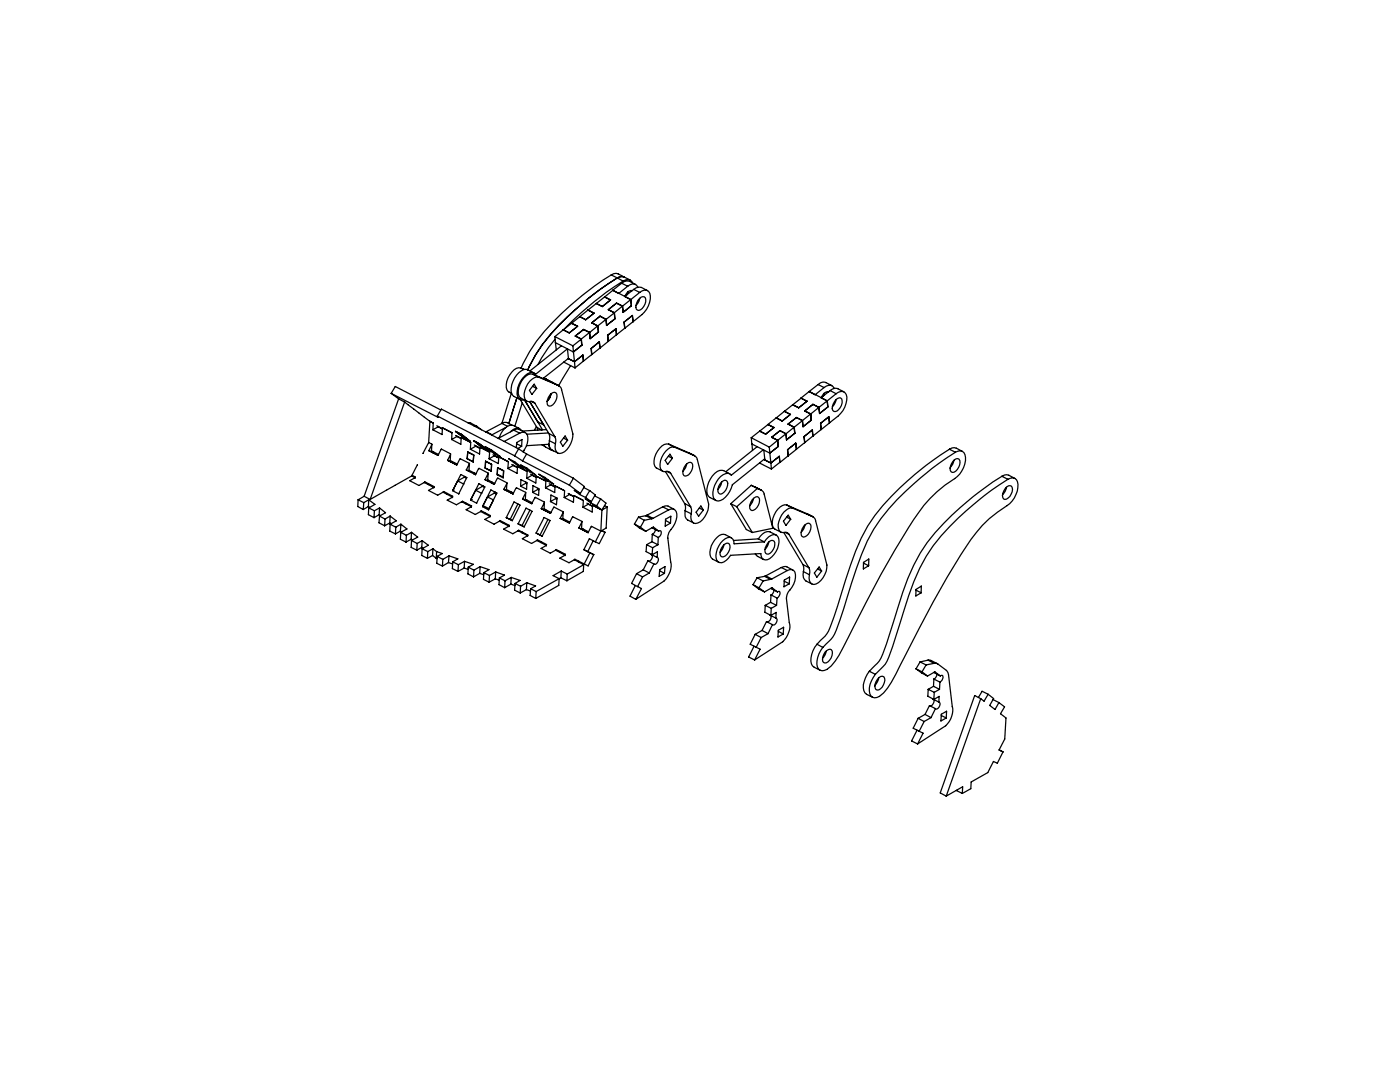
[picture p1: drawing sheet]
<svg xmlns="http://www.w3.org/2000/svg" width="279mm" height="216mm" viewBox="0 0 279 216" stroke-linecap="round" stroke-linejoin="round" font-family="sans-serif">
<g fill="none" stroke="#000" stroke-width=".25">
<path d="M122 54.9a60 60 0 0 0-14.9 13.2l-1.4 2.1-1.7 3.2M122 54.9l.9-.4 1.7 .8M122 54.9l1.2 .6M122.3 57.9l-1.7 1.4 1.2 .6-1.6 1.3-1.2-.7M122.3 57.9l3.6 1.9M123.2 55.5a61.3 61.3 0 0 0-14.9 13.2l-1.4 2.1-1.6 3M123.2 55.5l1.2 .6M124.1 56.5a1.51 1.51 0 0 1 1.5-.4l1.2 .7M124.1 56.5l1.2 .6M124.1 56.5l-1.8 1.4M124.4 56.1a61.9 61.9 0 0 0-12 9.8M124.4 56.1a1.2 1.2 0 0 1 1.9 .3"/>
<path d="M124.6 55.3l-.5-.1-.9 .3M124.6 55.3l1.2 .6M125.3 57.1a1.21 1.21 0 0 1 2 .2M125.3 58.3l-.2 .5zM125.3 57.1l-1.8 1.5-1.2-.7M125.9 59.8l.1 1.2M125.9 59.8l-1.7 1.3M126.2 58a1.32 1.32 0 0 0-1.5 1.1M126.5 57.7a1.51 1.51 0 0 1 1.5-.3l1.2 .6M126.5 57.7l-1.8 1.5 1.2 .6M126.5 57.7l1.2 .6M127.6 59.6l.4-.3 .6-.1a1.78 1.78 0 0 1-.8 2.6l-.3 .1h-.3a1.7 1.7 0 0 1 .4-2.3z"/>
<path d="M127.7 58.3a1.16 1.16 0 0 1 1.3-.4 1.16 1.16 0 0 1 .8 1.1 4.8 4.8 0 0 1-1.7 3.8l-1.8 1.4-.1-1.2-1.6 1.3 .1 1.2M127.7 59.5l-.2 .6-.6 .9M127.7 58.3l-1.8 1.5M78.1 78.5l1.5 1.1M78.1 78.5l9.4 4.8-.2-.3M78.1 78.5l.8-1.4 9.1 4.7M79.6 79.6l1.2 .6M79.6 79.6l-6.9 19.4M103.2 79.4l-1.7 5.1M104 73.4a1.64 1.64 0 0 0-1.8 .8 3.7 3.7 0 0 0-1 3.6l.2 .3 .7 .4-1.9 6M104 73.4l.6 .3M104.7 79.8l3.6 6"/>
<path d="M105.3 73.8a1.52 1.52 0 0 0-1.7 .5 4.7 4.7 0 0 0-1.5 4.2l.5 .6 1.2 .6 3.3 5.6M105.3 73.8l1.2 .6M106.3 77.1l.8 .4M106.4 74.7a2.52 2.52 0 0 0-2.6 2 2.11 2.11 0 0 0 .2 2.7l1.2 .7M106.4 74.7l1.2 .6M106.4 74.7l3.9 1.6M106.6 76.7l.5 .8-.9 1.2-.5-.8zM107.6 75.3l3.9 1.6 .5 .6 2.3 9.1a4.3 4.3 0 0 1-2.1 3.8 1 1 0 0 1-1.1-.1 1 1 0 0 1-.3-1.1v-.7M107.6 75.3a2.13 2.13 0 0 0-2.3 1.3 2.81 2.81 0 0 0-.3 3.4l.4 .2a1.3 1.3 0 0 1 1.3 .2l.1 .1M108.5 75.4l.6 .3M110 78.6l-.3 .8-.5 .7M110 78.5l.7-.2a.85 .85 0 0 1 .4 1.2 1.45 1.45 0 0 1-1.7 1.4 2.08 2.08 0 0 1 .6-2.4z"/>
<path d="M110.3 76.3l-1.8-.8 1.8 .9M110.3 76.3l1.2 .7M110.7 67.2l3.6 1.8M110.7 67.2l.1 1.2M110.8 67.7l-1.3 1.6-2.1 3.4M110.8 68.4l3.6 1.8M110.8 68.4l.2 1.4M112 69l-6.2 5M112.4 65.8l1.2 .6M112.4 65.8l-1.7 1.4M112.5 72.2l2.3 1.2M113.4 71.5l1.3 .7"/>
<path d="M113.5 71.6l-.3-2-6.3 5.1a1.13 1.13 0 0 0-1.6-.1 4.6 4.6 0 0 0-2 4.6 .99 .99 0 0 0 1.3 .6M113.5 71.5l-5.1 4M113.9 73l-2.4 4M114.1 64.5l-1.7 1.3M114.3 69l.1 1.2M114.7 72.2l1.6-1.4 .2 1.2-1.7 1.4M114.7 72.2l.1 1.2M115.3 65.1l-1.7 1.3M116 67.7l.1 1.2-1.7 1.3 .3 2M116.1 68.9l-1.7 1.3M117.7 66.4l-1.2-.6-1.7 1.2 1.2 .7-1.7 1.3M117.7 66.3l-1.7 1.4"/>
<path d="M117.7 66.3l-1.2-.6-1.7 1.4 1.2 .6M118.1 64.4l1.2 .7M118.1 64.4l1.2 .6M119 60.6l1.2 .6 1.6-1.4-1.1-.6-3.4 2.7 1.2 .6-1.6 1.3-1.2-.6 1.2 .6 1.7-1.3-1.2-.7-3.3 2.7 1.2 .6-1.7 1.3M119.3 65.1l.1 1.2-1.6 1.3-.1-1.3M119.3 65l-1.6 1.4M119.3 65l.2 1.3-1.7 1.3-.1-1.2M119.6 68.2l-1.6 1.3M119.8 69.4l-3.4 2.7-.1-1.2-1.6 1.3M122.6 62.4l.1 1.2-1.6 1.3-.1-1.2-1.2-.6-1.7 1.3M122.6 62.4l-3.3 2.7M122.6 62.4l.1 1.2-1.7 1.3-.1-1.2-1.2-.6-1.6 1.3"/>
<path d="M124.2 61.1l-1.2-.6-1.6 1.3 1.2 .6M124.2 61.1l-1.6 1.3M124.7 65.5l-.2-1.2 1.7-1.4 .2 1.3-3.4 2.6-.1-1.2-1.6 1.3 .1 1.2-.2-1.2 1.7-1.3 .1 1.2-3.3 2.7-.1-1.3-1.6 1.3 .1 1.3M126 61l-1.6 1.3-.2-1.2M159.8 79.4l1.2 .7-1.6 1.3M159.8 79.4l1.7-1.3 3.6 1.9M159.9 79.4l-3.4 2.7 1.2 .6-1.6 1.3M159.9 79.4l1.2 .6-1.7 1.4M163.3 76.7a1.32 1.32 0 0 1 1.5-.4l1.2 .6M163.3 76.7l-1.8 1.4 1.2 .7 1.8-1.5M163.3 76.7l1.2 .6M164.5 77.3a1.15 1.15 0 0 1 2 .2"/>
<path d="M164.5 78.5l-.2 .5M165.1 80l-1.7 1.3M165.1 80l.1 1.2-1.7 1.3-.1-1.2M165.4 78.2a1.32 1.32 0 0 0-1.5 1.1M165.7 77.9a1.37 1.37 0 0 1 1.5-.3l1.2 .6M165.7 77.9l-1.8 1.5 1.2 .6M165.7 77.9l1.2 .7M166.8 79.8l.7-.4h.3a1.82 1.82 0 0 1-.8 2.6l-.6 .1a1.75 1.75 0 0 1 .4-2.3zM166.9 78.6a1.25 1.25 0 0 1 1.6-.3 1.25 1.25 0 0 1 .5 1.6 5 5 0 0 1-1.7 3.1l-1.8 1.4M166.9 79.7l-.2 .6-.6 .9M166.9 78.6l-1.8 1.4M71.5 99.7l1.1 .6"/>
<path d="M71.5 99.7l-.1 1.4 1.1 .6M72.7 99l1.2 .7M72.7 99l-1.2 .7M73.6 99.7l1.2 .9-1.2 .8M73.6 99.7l-1 .6M73.6 99.7l-.1 1.4M77.2 97.8l-3.3 1.9M80.8 80.2l.6 .6M80.8 80.2l-6.9 19.5M81.5 80.8l4.3 3.3M82.2 95l-5 2.8M82.2 95l.6 .3"/>
<path d="M82.2 94.8l.7 .4-.1 .1M82.8 95.3l-1 .6 1.8 1 1.1-.6 1.9 1M82.8 95.3v.1M83.3 92.7l-1.1 2.3M84.7 96.3l.1-.2 1.8 1-.1 .1M85.5 88.3l.7 .3-.1 1.4 1.4 .7M85.5 96.6v.1M85.5 88.3l-1 2.2M85.8 84.1l.6 .3M85.8 84.1l.7 .3-.1 1.4M85.8 84.1l-.3 4.2M86.2 88.7l-.6 1.2 1.8 .9 .6-1.1"/>
<path d="M86.4 85.8l1.8 .9 .1-1.3 1.9 1-.1 1.3M86.4 90.1v.2M86.6 97.3l-1.1 .6 1.8 .9 1.1-.6 1.9 1M86.6 97.3v.1M87.2 84.9l1.1 .6M87.3 83l15.4 7.9M87.3 83l.8-1.4 15.4 8M87.5 85.2l-1.1 .6M87.5 85.2l.8 .4M87.5 85.1v.1M88.1 89.7v-.1l1.8 1v1.3l1.4 .7M88.4 98.2l.1-.1 1.8 .9v.2"/>
<path d="M89.3 98.5l-.1 .1M89.3 91.9l1.9 .9M89.3 91.9l.8 .3M89.9 90.7l-.6 1.2M90.1 92.2l1.1 .6M90.2 92.1l-.1 .1M90.3 99.2l-1 .6 1.8 .9 1-.6 2 1M90.3 99.2v.1M90.4 97.8h.1M90.9 86.1l1.1 .8 1.2 .6-1.1-.8M90.9 86.1l1.2 .6M90.9 86.9l1.1 .6"/>
<path d="M90.9 86.1l1.8 1.3M91.2 87.1l-1.1 .6M91.2 87.1l.8 .4M91.2 87v.1M91.3 96l-1 1.9 1.2 .6M91.3 96l1.2 .6M91.5 98.5l.1 .1M91.8 91.6l-.6 1.2M91.8 91.7l.1-.2 1.8 1-.1 1.3 1.4 .7M92 87.3v1.4l-1.9-1M92 87.3l1.9 1v1.3M92.1 87.3l1.8 1"/>
<path d="M92.1 86.7l1.8 1.4-1.2-.7M92.5 96.6l-1 1.9M92.5 96.6l.7-1.3-1.2-.6-1.6 3.1M92.7 95.2l.4 .2M92.7 95.2l-1.4 .8M92.7 95.1v.1M92.7 87.3v.1M93.1 93.8l1.8 .9M93.1 93.8l.7 .3M93.2 91.5l.1-1.3 1.2 .6-.1 1.4-1.2-.7 .1-1.3 1.2 .6-.1 1.3M93.3 84.3l.6 .1 1.2 .7M93.7 92.6l-.6 1.2"/>
<path d="M93.9 89.6l1.8 1 .1-1.4 1.9 1-.1 1.3M94 99.7h.1M94.5 87.9l1.2 .6 1.8 1.4-1.2-.6M94.5 87.9l1.1 .9 1.2 .6M94.5 87.9l1.8 1.4M94.5 84.9l.7 .2 .9 .7M94.6 94.5l.3 .2M94.6 94.4l-.1 .1M94.7 88.8l1.1 .6M94.9 97.8l-1 2 1.2 .6M94.9 97.8l1.2 .6M94.9 89l.9 .5"/>
<path d="M94.9 89l-1 .6M94.9 89h.1M95.5 93.5l-.6 1.2M95.6 93.6v-.1l1.8 .9-.1 1.3 1.4 .8M95.6 89.3v.1M95.8 89.3l1.8 .9M96.1 98.4l-1 2M96.1 98.4l.7-1.2-1.2-.7-1.6 3.2M96.3 97l.4 .3M96.3 97l-1.4 .8M96.3 96.9v.1M96.3 89.1v.2"/>
<path d="M96.8 95.7l1.8 1M96.8 95.7l.7 .4M96.9 89.3l1.2 .6M96.9 89.3l1.1 .8 1.2 .6M96.9 89.1l1.2 .7M96.9 89.1v.1M96.9 89.2v.1M97 86.1l-.1 .1M97 86.1l1.2 .6M97.3 99.2l1.2 .6-1 1.9-1.2-.6zM97.4 94.5l-.6 1.2M97.6 91.5l1.8 1 .2-1.3 1.9 .9-.1 1.4"/>
<path d="M98 97.8l1.2 .6-1.6 3.1-1.2-.6zM98.1 89.9l1.1 .8M98.1 89.8l1.8 1.3-1.2-.6M98.1 89.8v.1M98.1 92.6l-.1 1.4-1.2-.6M98.1 92.6l-1.2-.6-.1 1.4M98.1 92.7l-1.2-.6-.1 1.3M98.2 96.4l.4 .2M98.2 86.7l-.1 .1M98.2 96.2l-.1 .2M98.4 90.3l.3 .2M98.4 90.7l1.1 .6"/>
<path d="M98.7 98.4l.4 .2M98.7 98.4l-1.4 .8M98.7 90.9l-1.1 .6M98.7 90.9l.8 .5M98.7 90.9h.1M98.7 90.5h.1M98.7 98.1l-.1 .3M98.8 98.2l-.1 .2M99.2 90.7h.1M99.2 91.2h.1M99.2 95.5l-.6 1.2M99.3 93.3l1.2 .7"/>
<path d="M99.3 93.3l-.1 1.5 1.2 .6 .1-1.5-1.2-.6-.1 1.3 1.2 .6M99.3 95.5v-.1l1.9 .9-.1 1.4 1.4 .7M99.4 93.3h-.1M100.2 84.5l.8-.2 1.1 .5M100.2 84.5l1.1 .6M100.2 84.5l-3.2 1.6M100.5 97.6l.8 .4M100.9 85.3l-2.7 1.4M101.2 96.4l-.7 1.2M101.3 98l1.1 .6M101.4 93.5l1.8 .9 .1-1.3 1.9 1M101.4 97.9l-.1 .1"/>
<path d="M101.5 91.5l1.2 .6 1.8 1.4-1.2-.6zM102.1 98.2l-.2 .1M102.1 92.7l1.2 .5M102.4 92.9l.9 .4M102.4 92.9l-1 .6M102.4 92.8v.1M102.5 85.8l.9-.2 1.4 .7M102.5 85.8l1.2 .6M102.5 85.8l-3.1 1.7M102.7 90.9l1.6 1.1M103 97.4l-.6 1.2-1.9-1M103.1 88.5l1 .5"/>
<path d="M103.1 97.4v-.1l1.8 .9-.1 1.4 1.4 .7M103.3 93.1l1.9 1M103.4 92.7l-.1 .2M103.5 89.6l-.8 1.3M103.5 89.6l1.6 1M103.7 85.5l-1.2-.6a2.31 2.31 0 0 0-2.5 1.6l-.4 .9M103.7 86.4a1 1 0 0 1 1.1-.1 1 1 0 0 1 .5 .9 3.9 3.9 0 0 1-.9 2.9M103.7 86.4l-3.1 1.7M103.9 92.8l1.2 .6 1.8 1.4-1.2-.7zM104 95.7l1.2 .6-.1 1.3-1.2-.6zM104.1 85.9a1.05 1.05 0 0 0-1.7-.2l-.5 .4M104.1 89l.1-1.3-1.1 .6-.1 1"/>
<path d="M104.1 89l-.8 .5M104.2 80.4l-1.4 4.7M104.3 92l9.3 4.8M104.3 99.6l.8 .3M104.7 89.7l-.3 .5M104.9 98.4l-.6 1.2M105 96.4l-1.1 .6M105 96.4l.1 .1M105 96.2v.2M105.1 88.9l4.4-.2a1.13 1.13 0 0 0 1 1.3M105.1 99.9l1.1 .6M105.1 90.6l-.8 1.4"/>
<path d="M105.1 90.6l9.3 4.8M105.1 95.4l1.8 1 .1-1.4 1.9 1M105.2 99.8l-.1 .1M105.2 94.1l-.1 1.3M105.7 80.2l3.8 6.3M105.8 93.9l-.1 .2M105.9 94.6l1.1 .6M106 80.1l.8 .4M106.2 94.8l-1.1 .6M106.2 94.8l.8 .4M106.2 94.8h.1M106.4 96.9l1.2 .6-.1 1.3-1.2-.6z"/>
<path d="M106.8 80.5l3.9 6.6M106.8 99.3l-.7 1.2-1.8-.9M106.8 99.3v-.1l1.9 1-.1 1.3 1.4 .8M107 85.1l-.4 .8M107.1 95l1.8 1M107.1 85.3l.2 .5M107.1 85.3l1 .5M107.3 84.2l1.2 .6M107.4 97.6l-1.1 .6M107.4 97.6l.1 .2M107.4 97.4v.2M107.5 94.6l1.2 .6 1.8 1.4-1.2-.6z"/>
<path d="M108.1 88.7l.5 .3M108.5 88.7l.4 .5 1.2 .7M108.9 97.3l1.8 1 .1-1.4 1.9 1-.1 1.4M108.9 96v1.3M109 85.7l-4.7 .3M109.4 95.8l-.1 .2M109.5 86.4l-4.3 .2M109.5 86.5l.2 .6-.1 .8M109.5 86.5l1.2 .6M109.6 96.5l1.1 .6M109.6 87.9a1.6 1.6 0 0 0 .5 1.9l1.2 .6M109.6 87.9l1.2 .6"/>
<path d="M109.9 96.7l-1 .6M109.9 96.7l.8 .5M109.9 96.7h.1M110 98.8l1.2 .6-.1 1.3-1.2-.6zM110.7 87.1l.2 .6-.1 .8M110.8 97l1.8 .9M110.9 99.5l-1 .6M110.9 99.5l.2 .1M110.9 99.3v.2M112.5 87.4l.8 .4M112.6 99.3l1.8 .9 .1-1.3 1.9 1-.1 1.3M112.8 87l.5 .8-1 1.2-.5-.8z"/>
<path d="M113.4 98.5l1.1 .5M113.6 96.8l2.2 1.7M113.7 98.7l-1.1 .6M113.7 98.7l.8 .4M113.7 98.6v.1M114.4 95.4l-.8 1.4M114.4 95.4l2.2 1.7-.8 1.4M115.7 98.7l1.2 .6M115.8 98.5l-1.2-.6 1.1 .8M115.8 98.5l-.1 .2M116.5 97.3l1.2 .6M116.9 99.3l1.1 .8"/>
<path d="M117.7 97.9l-.8 1.4M117.7 97.9l1.1 .8-.8 1.4M118.7 99l1.2 .6M119.9 99.6l-.8 1.3M119.9 99.6l1 .8-.8 1.4M132.8 94.1l3.8 6.4M133.1 94.1l.7 .3M133.4 91.1l.8 .3M133.5 88.6a2.62 2.62 0 0 0-2.6 2 2.11 2.11 0 0 0 .2 2.8l1.2 .6M133.5 88.6l1.2 .7M133.5 88.6l5.1 2.3M133.7 90.6l.5 .8-1 1.3-.4-.8z"/>
<path d="M133.8 94.4l4 6.7M134.7 89.3l3.9 1.6 .5 .5 2.3 9.2a4.3 4.3 0 0 1-2.1 3.8 1 1 0 0 1-1.1-.2 1 1 0 0 1-.3-1v-.7M134.7 89.3a1.64 1.64 0 0 0-1.8 .7 3.7 3.7 0 0 0-1 3.6 1 1 0 0 0 1.3 .5l.6 .3M137.1 92.6l-.3 .7-.5 .8M137.1 92.5l.7-.2a.85 .85 0 0 1 .4 1.2 1.44 1.44 0 0 1-1.7 1.4 1.99 1.99 0 0 1 .6-2.4zM144 96.2l.6-.4 .3 .1a1.7 1.7 0 0 1-.4 2.3l-.6 .4-.3-.1a1.7 1.7 0 0 1 .4-2.3zM144 96.2l-.1 .5-.6 .9M145.6 94.5l-1.2-.6a2.42 2.42 0 0 0-2.6 1.7 3.2 3.2 0 0 0-.4 3.5l1.5 .8M149.9 96.8l1.2 .7M149.9 96.8l2.1 1M149.9 87.3l3.6 1.9M149.9 87.3l.1 1.3 3.6 1.8"/>
<path d="M149.9 96.8l-4.1 3.7M150.1 88.6l.1 1.3M150.4 99.4l-.3 .8-.5 .7M150.5 99.4l.6-.3 .3 .1a1.96 1.96 0 0 1-1.3 2.7 1.37 1.37 0 0 1 0-2.2zM151.1 97.5l.8 .3 .5 .5 1.8 7.1-4.1 .9M151.1 89.1l-6.2 5M151.1 97.5l-4.1 3.6M151.6 92.4l2.4 1.2M152.3 89.7l-6.4 5.1a1.12 1.12 0 0 0-1.6-.1 4.6 4.6 0 0 0-1.9 4.6 1.13 1.13 0 0 0 1.9 .3 5.1 5.1 0 0 0 1.9-2.9l6.4-5.2M152.4 89.8l.2 2 1.2 .6M152.5 91.7l1.3 .7M153.2 84.7l1.2 .6"/>
<path d="M153.3 84.7l-3.4 2.6M153.5 89.2l.1 1.2M153.6 90.4l.2 2M153.8 92.4l.2 1.2M154.4 85.3l-1.6 1.3-1.2-.6M154.5 85.3l-1.7 1.3M154.9 83.4l1.7-1.3 1.2 .6-1.7 1.3zM155.2 87.9l.1 1.2-1.7 1.3M155.2 87.8l-1.7 1.4M155.2 87.8l.1 1.3-1.7 1.3M155.5 91.1l-1.7 1.3M155.5 91.1l.1 1.2-1.6 1.3"/>
<path d="M155.6 85.9l-1.6 1.3 1.2 .6M155.6 85.9l1.2 .7M155.7 85.9l-1.7 1.4 1.2 .6M155.7 85.9l1.2 .6M156.1 84l-1.2-.6-1.7 1.3M156.8 86.6l.2 1.2M156.9 86.5l.1 1.3M156.9 86.5l-1.7 1.4M158.2 80.8l1.2 .6M158.5 85.3l.1 1.2-1.6 1.3M158.5 85.2l-1.7 1.4M158.5 85.2l.1 1.2-1.6 1.4"/>
<path d="M158.9 89.6l-.1-1.2-1.6 1.3 .1 1.2-1.7 1.4-.1-1.2M160.5 87.1l.1 1.2-3.3 2.7-.1-1.3 1.6-1.3 .2 1.2M161.8 82.6l.1 1.3-1.6 1.2-.1-1.2-1.2-.6-1.7 1.3 1.2 .7M161.8 82.6l-3.3 2.7M161.8 82.6l.1 1.2-1.6 1.4-.2-1.3-1.2-.6-1.6 1.3 1.2 .6M162.1 85.8l-1.7 1.3M162.2 80.7l1.2 .6M162.2 80.7l-1.6 1.3 1.2 .6M162.2 87l-1.6 1.3-.2-1.2M163.4 81.3l-1.6 1.3M163.8 84.5l.1 1.2M165.1 80l.1 1.2-1.6 1.3-.2-1.2"/>
<path d="M165.6 84.4l-3.4 2.6-.1-1.2-1.6 1.3M165.6 84.4l-.2-1.3-1.6 1.4M189.5 89.6a59.2 59.2 0 0 0-14.9 13.3 33.8 33.8 0 0 0-4.9 9.9l-2.5 8.1a23.9 23.9 0 0 1-2.2 5.6l-1.9 2.1M189.5 89.6l.9-.3 1.7 .8M189.5 89.6l1.2 .6M190.4 91.8l-.3 .8-.5 .7M190.5 91.8l.6-.3a.85 .85 0 0 1 .4 1.2 1.44 1.44 0 0 1-1.7 1.5 1.99 1.99 0 0 1 .7-2.4zM190.7 90.2a1.21 1.21 0 0 1 1.3-.1 1.21 1.21 0 0 1 .7 1.2 5 5 0 0 1-2.2 4.2 26.5 26.5 0 0 0-9.2 9.8 342.2 342.2 0 0 0-13.9 25.5 6 6 0 0 1-2.9 3 1.15 1.15 0 0 1-1.5-1.3 5.2 5.2 0 0 1 1.2-3.3M190.7 90.2a60.4 60.4 0 0 0-14.9 13.3 33 33 0 0 0-4.9 9.9l-2.5 8.1a23.6 23.6 0 0 1-2.2 5.6l-2 2.1M200 95a60 60 0 0 0-15 13.3 39.8 39.8 0 0 0-5.8 12.8l-1.6 5.2a22.5 22.5 0 0 1-2.1 5.6l-2 2M200 95l.9-.3 1.6 .8M200 95l1.2 .6"/>
<path d="M200.6 97.5a.93 .93 0 0 1 1.3-.5 2.02 2.02 0 0 1-1.3 2.7 .89 .89 0 0 1-.5-1.3zM200.8 97.2a2.25 2.25 0 0 1-.7 1.5M201.2 95.6a1.21 1.21 0 0 1 1.3-.1 1.21 1.21 0 0 1 .7 1.2 5.2 5.2 0 0 1-2.2 4.2 23.8 23.8 0 0 0-8.2 8.2 240.6 240.6 0 0 0-14 25.4 11.7 11.7 0 0 1-3.3 4.5 1.21 1.21 0 0 1-1.4 .1 1.21 1.21 0 0 1-.6-1.2 4.8 4.8 0 0 1 1.2-3.4M201.2 95.6a61.3 61.3 0 0 0-15 13.3 39 39 0 0 0-5.8 12.8l-1.6 5.2a22.2 22.2 0 0 1-2.1 5.6l-2 2M72.6 100.3l-.1 1.4M73.5 101.1l.3 .1M73.5 101.1l-1 .6M73.6 101.4l1.1 .5M73.6 101.4l-.1 1.3 1.1 .6M74.7 101.9l-.1 1.4M75.7 102.7l.2 .2M75.7 102.7l-1.1 .6"/>
<path d="M75.7 103l1.1 .6M75.7 101.4l1.2 .9-1.2 .7M75.7 101.4l-1 .5M75.7 103l-.1 1.3 1.2 .6M75.7 101.4v1.3M76.8 103.6v1.3M77.8 104.4l.2 .1M77.8 104.4l-1 .5M77.9 104.6l1.1 .6M77.9 103l1.2 .9-1.2 .7M77.9 103l-1.1 .6M77.9 104.6l-.1 1.4 1.1 .5"/>
<path d="M77.9 103l-.1 1.4M79 105.2l-.1 1.3M79.9 106l.3 .2M79.9 106l-1 .5M80 106.2l1.1 .6M80 106.2l-.1 1.4 1.1 .6M80 104.6l1.2 1-1.2 .6M80 104.6l-1 .6M80 104.6l-.1 1.4M81.1 106.8l-.1 1.4M82.1 107.6l.2 .2M82.1 107.6l-1.1 .6"/>
<path d="M82.1 107.8l1.2 .6M82.1 106.2l1.3 1-1.3 .6M82.1 106.2l-1 .6M82.1 107.8v1.4l1.1 .6M82.1 106.2v1.4M83.3 108.4l-.1 1.4M84.2 109.2l.2 .2M84.2 109.2l-1 .6M84.2 109.5l1.2 .6M84.2 107.9l1.3 .9-1.3 .7M84.2 107.9l-.9 .5M84.2 109.5v1.3l1.1 .6"/>
<path d="M84.2 107.9v1.3M85.4 110.1l-.1 1.3M86.3 110.8l-1 .6M86.3 110.8l.8 .6M86.4 109.5l-1 .6M86.4 109.5l.7 .6M86.4 109.5l-.1 1.3M87.1 111.4l.1 .1M87.1 110.1l1.2 .4-1.1 .5M87.1 110.1v1.3M87.2 111l1.2 .6M87.2 111v1.4l1.1 .6"/>
<path d="M88.4 111.6l-.1 1.4M89.5 112.3l-1.2 .7M89.5 112.3l.8 .2M89.6 110.9l1.8 .6-1.1 .6M89.6 110.9l-1.2 .7M89.6 110.9l-.1 1.4M90.3 112.1l1.2 .6M90.3 112.1v1.4l1.1 .5M91.5 112.7l-.1 1.3M92.2 100.2l.1-.2 1.8 1-.1 .1M92.6 113.3l-1.2 .7M92.6 113.3l.9 .3"/>
<path d="M92.7 112l1.8 .6-1 .6M92.7 112l-1.2 .7M92.7 112l-.1 1.3M93 100.4v.1M93.5 113.2l1.1 .6M93.5 113.2l-.1 1.3 1.1 .6M94.1 101.1l-1.1 .6 1.9 1 1-.6M94.1 101.1v.1M94.6 113.8l-.1 1.3M95.1 100.4h.1M95.7 114.4l.9 .3M95.7 114.4l-1.2 .7"/>
<path d="M95.8 113.1l-.1 1.3M95.8 113.1l1.8 .6-1 .6M95.8 113.1l-1.2 .7M95.9 102.1l1.9 .9M96 102.1v-.2l1.9 1-.1 .1M96.4 100.9h.1M96.6 114.3l-.1 1.3 1.1 .6M96.6 114.3l1.1 .5M96.8 102.3l-.1 .2M97.7 114.8l-.1 1.4M97.8 103l-1 .6 1.8 1 1.1-.6 1.9 1M97.8 103v.2"/>
<path d="M98.8 115.5l.9 .3M98.8 115.5l-1.2 .7M98.9 114.1l1.8 .7-1 .5M98.9 114.1l-1.2 .7M98.9 114.1l-.1 1.4M99.7 115.3l-.1 1.4 1.1 .6M99.7 115.3l1.1 .6M99.7 104l.1-.1 1.8 .9-.1 .2M100.5 104.2l-.1 .2M100.8 115.9l-.1 1.4M101 103.3l1.2 .6M101 103.3l1.6-3.1 1.2 .6-1.6 3.1"/>
<path d="M101 103.3l.8 .3M101.6 105l-1.1 .6 1.8 .9 1.1-.6 1.9 1M101.6 105v.1M101.8 103.6l.4 .3M102 116.6l.8 .2M102 116.6l-1.3 .7M102 115.2l1.8 .6-1 .6M102 115.2l-1.2 .7M102 115.2v1.4M102.8 116.4l1.1 .6M102.8 116.4l-.1 1.4 1.1 .5M103.4 100.5l-1.6 3.1"/>
<path d="M103.4 104.5l.8 .4M103.4 105.9l.1-.1 1.8 1v.1M103.9 117l-.1 1.3M104.2 104.9l.4 .2M104.3 106.2l-.1 .1M105 101.4l1.2 .6-1.6 3.1-1.2-.6zM105.1 117.7l-1.3 .6M105.1 117.7l.8 .2M105.1 116.3l1.8 .6-1 .6M105.1 116.3l-1.2 .7M105.1 116.3v1.4M105.3 106.9l-1.1 .6 1.9 .9 1-.6 1.9 1"/>
<path d="M105.3 106.9v.1M105.8 101.8l-1.6 3.1M105.9 117.5l1.1 .5M105.9 117.5l-.1 1.3 1.1 .6M107 106.4l.8 .4M107 118l-.1 1.4M107.2 107.9v-.2l1.9 1-.1 .1M107.8 106.8l.4 .2M108 101.5l.8 .4M108 108.1l-.1 .2M108.6 103.3l1.2 .6-1.6 3.1-1.2-.6zM108.7 100.3l-.7 1.2"/>
<path d="M108.8 101.9l1.1 .5M108.9 101.7l-.1 .2M109 108.8l-1 .6 1.8 1 1.1-.6 1.9 1M109 108.8v.1M109.4 103.6l-1.6 3.2M110.5 101.2l-.6 1.2-1.9-.9M110.6 101.3v-.1l1.8 .9-.1 1.4 1.4 .7M110.9 109.8l.1-.2 1.8 1-.1 .1M111.6 115.5l-4.6 2.5M111.6 115.5l-.1 1.3-4.6 2.6M111.8 110l-.1 .2M111.8 103.4l1.8 1"/>
<path d="M111.8 103.4l.8 .4M111.9 115.3l-.3 .2M111.9 115.3l1.2 .6M112 113.9l1.2 .6M112 113.9l-1.6 1 1.2 .6M112 113.9l-.1 1.4M112.4 102.2l-.6 1.2M112.6 103.8l1 .6M112.6 103.6v.2M112.8 110.8l-1.1 .6 1.9 .9 1-.6 1.9 1M112.8 110.8v.1M113.2 114.5l-.1 1.4"/>
<path d="M114.2 103.2l-.6 1.2M114.3 103.2v-.1l1.8 .9v1.4l1.3 .7M114.7 111.7v-.1l1.9 .9M115.5 112l-.1 .1M115.5 105.3l1.9 1M115.5 105.3l.8 .4M116.1 104.1l-.6 1.2M116.3 105.7l1.1 .6M116.3 101.2l1.9 1 .1-1.4 1.8 1M116.4 105.6l-.1 .1M116.5 112.7l-3.3 1.8M116.5 112.7l-.1 1.3-3.3 1.9"/>
<path d="M116.5 109.7l1.2 .6M116.5 109.7l2 1M117.1 100.4l1.2 .6M117.4 100.6l-1.1 .6M117.4 100.6l.9 .4M117.4 100.5v.1M117.7 110.3l-1.1 2.2M117.7 110.3l.8 .4M117.9 100.3l1.2 .6M118 100.1l-.1 .2M118 105.1l-.6 1.2M118 100.1l-1.2-.6 1.1 .8"/>
<path d="M118 105.1v-.1l1.9 1M118.3 100.8l1.8 1M118.4 107.9l-1.1 2.2M118.5 110.7l-1.1 2.2-.8-.4M118.8 108.1l-1.2-.6-1.1 2.2M119.1 100.9l1 .9M119.9 106l-1.1 2.1M120.1 105.9l.7 .3M120.1 101.8l-.2 4.2M120.6 100.9l.6 .3M120.8 106.2l-1.2 2.3-.8-.4M121.2 101.2l-1.1 .6"/>
<path d="M121.2 101.2l-.2 4.2-1.1 .6M126.6 104.6l1.2 .6M126.6 104.6l1.1 .8 1.2 .6M126.8 116.8l-1.1 2.2 1.2 .6M127 114.5l-1 1.9 1.2 .7M127 114.5l1.2 .6M127.2 117.1l.8 .3-1.1 2.2M127.4 103.2l-.8 1.4M127.4 103.2l1.2 .6M127.8 105.2l1.1 .8M128.2 115.1l-1 2M128.4 113.7l1.2 .6"/>
<path d="M128.4 113.7l-1.4 .8M128.6 103.8l-.8 1.4M128.9 102.9l-1.5 .3M128.9 102.9l1.2 .6M129 108.7l1.2 .6M129 108.7l-.1 1.4 1.2 .6M129.1 102.8l-.2 .1M129.1 102.8l1.2 .6M129.6 114.3l-1.4 .8M130 110.6l1.2 .6M130 110.6h.1M130.1 103.5l-1.5 .3"/>
<path d="M130.1 108.1l1.2 .6M130.1 108.1l-1.1 .6M130.1 110.7l.1 .4-.2 .5-.5 .4M130.1 105.3l1.3 .7M130.1 110.7l1.1-.6v1.1M130.2 106.6l1.2 .6M130.2 106.6l-.1 1.5M130.2 109.3l-.1 1.4M130.3 103.4l-.2 .1M130.5 112.5l-.9 1.8M130.5 112.5l-1.2-.6-.9 1.8M130.8 105.7a1.01 1.01 0 0 1-.6 .9"/>
<path d="M131.2 111.2a.78 .78 0 0 1 .1 .9 .78 .78 0 0 1-.8 .4M131.3 108.7l-1.1 .6M131.4 107.2l-.1 1.5M131.4 106l.4-.1a.94 .94 0 0 1-.4 1.3M131.4 106l-1-.8-1.5 .8M131.6 113.9l1 .5M131.7 113.7l1-.6-.1 1.3-1 .6zM132.3 101.1l.8-.2 1.4 .7M132.3 101.1l1.2 .6M132.3 101.1l-3.2 1.7M132.8 103.6l1.1-.6-.1 1.4-1 .6zM132.8 103.9l1 .5"/>
<path d="M133.5 101.7a1.01 1.01 0 0 1 1-.1 1.01 1.01 0 0 1 .6 1 6 6 0 0 1-1.6 3.7l-.2 1.1 .5 4.7a4.1 4.1 0 0 1-1.3 3.9l-5.6 3.6M133.5 101.7l-3.2 1.7M136.6 100.5l.2 .6-.1 .8M136.6 100.5l1.2 .6M136.7 101.9a1.6 1.6 0 0 0 .5 1.9l1.2 .6M136.7 101.9l1.2 .6M137.8 101.1l.2 .6-.1 .8M139.6 101.4l.8 .4M139.9 101l.5 .8-1 1.2-.5-.8zM144.3 107.8a1.33 1.33 0 0 1 2-.2l.2 .9 6-.4a2.01 2.01 0 0 1 2.5-1.2 2.77 2.77 0 0 1-.1 3.2 3.1 3.1 0 0 1-2.2 1.6 1.08 1.08 0 0 1-.9-1.2l-6 .3a2.58 2.58 0 0 1-2.2 1.5 1.24 1.24 0 0 1-.7-1.5 4.5 4.5 0 0 1 1.4-3zM144.3 108.9a.88 .88 0 0 1 1.2-.4 1.99 1.99 0 0 1-1.4 2.6 1.45 1.45 0 0 1 .2-2.2zM144.5 108.7l-.3 .9-.5 .6"/>
<path d="M145.8 100.5l3.1 5.2 1.2 .6M145.8 100.5l1.2 .6M145.9 107.3l-1.2-.6a2.28 2.28 0 0 0-2.4 1.6 2.57 2.57 0 0 0-.1 3.3l1.2 .6M147 101.1l3.1 5.2M150.3 116.7l1.2 .6M150.3 116.7l1.1 .8 1.2 .6M150.7 110.5l.5 .5 1.2 .7M151.1 115.3l-.8 1.4M151.1 115.3l1.2 .6M151.3 107.5l1.2 .6M151.3 107.5l-4.9 .3M151.5 117.3l1.1 .8"/>
<path d="M152.3 115.9l-.8 1.4M152.6 118.1l1.5-.8 1.1 .8M152.6 115l-1.5 .3M152.6 115l1.2 .6M152.8 114.9l-.2 .1M152.8 114.9l1.2 .6M153.2 108.3a.83 .83 0 0 1 1.3-.3 1.97 1.97 0 0 1-1.4 2.6 .92 .92 0 0 1-.3-1.3zM153.4 108.2l-.3 .8-.4 .6M153.8 115.6l-1.5 .3M153.8 117.4l1.4 .7M153.9 118.7l1.2 .6M153.9 118.7l-.1 1.5"/>
<path d="M154 115.5l-.2 .1M154.5 117.8l-.2 .6-.4 .3M154.9 106.8l-1.2-.6a1.63 1.63 0 0 0-1.9 .8l-.5 .5M155.1 119.3l-.1 1.5M155.2 118.1l.3-.1a1.01 1.01 0 0 1-.4 1.3M155.9 113.2l.9-.2 1.4 .7M155.9 113.2l1.2 .6M155.9 113.2l-3.1 1.7M156.4 106.3l3.8 6.3M156.5 116l1 .5M156.5 115.7l1.1-.6-.1 1.4-1 .6zM156.7 106.2l.7 .4"/>
<path d="M157 103.2l.8 .4M157.1 100.8a2.62 2.62 0 0 0-2.6 2 2.11 2.11 0 0 0 .2 2.8l1.2 .6M157.1 100.8l1.2 .6M157.1 100.8l3.9 1.7M157.1 113.8a1 1 0 0 1 1.1-.1 1 1 0 0 1 .5 1 5.7 5.7 0 0 1-1.5 3.7l-.2 1.1 .5 4.7a4.2 4.2 0 0 1-1.3 3.9l-5.6 3.6M157.1 113.8l-3.1 1.7M157.3 102.8l.5 .8-1 1.2-.4-.8zM157.4 106.6l4 6.7M158.3 101.4a1.71 1.71 0 0 0-1.9 .8 3.8 3.8 0 0 0-.9 3.6 1.03 1.03 0 0 0 1.3 .4l.3 .1 .3 .3M158.3 101.4l3.9 1.7M160.2 112.6l.2 .7-.1 .8M160.2 112.6l1.2 .7"/>
<path d="M160.3 114.1a1.63 1.63 0 0 0 .5 1.8l1.2 .6M160.3 114.1l1.2 .6M160.7 104.7l-.3 .8-.5 .7M160.7 104.7l.7-.3a1.41 1.41 0 0 1-.1 2.2 .81 .81 0 0 1-1.4 .2 2.33 2.33 0 0 1 .8-2.1zM161 102.5l1.2 .6M161.4 113.3l.2 .6-.1 .8M162.2 103.1l.5 .5 2.3 9.1a3.9 3.9 0 0 1-2.6 3.9 1.13 1.13 0 0 1-.9-1.3v-.6M163.2 113.5l.8 .4M163.5 113.1l.5 .8-1 1.3-.5-.9zM172.3 112.2l1.1-.7v1.4l-1.1 .6zM172.3 112.4l1.1 .5M182.8 117.8l1 .5"/>
<path d="M182.8 117.6l1.1-.7-.1 1.4-1 .6zM150.5 128.9l-1.1 2.2 1.2 .6M150.7 126.6l-1 2 2 .9-1.1 2.2M150.7 126.6l1.2 .6M151.9 127.2l-1 2M152.1 125.8l1.2 .6M152.1 125.8l-1.4 .8M152.7 120.8l-.1 1.4 1.2 .6M152.7 120.8l1.2 .6M153.3 126.4l-1.4 .8M153.6 122.7l1.2 .6M153.8 120.2l1.2 .6"/>
<path d="M153.8 120.2l-1.1 .6M153.8 122.8l.1 .4-.2 .5-.6 .4M153.8 122.8l1.1-.6-.1 1.1M153.9 121.4l-.1 1.4M154.2 124.6l-.9 1.8M154.2 124.6l-1.2-.6-.9 1.8M154.8 123.3a.84 .84 0 0 1-.5 1.4l-.1-.1M155 120.8l-1.1 .6M155.3 125.8l1.1-.6-.1 1.3-1 .6zM155.3 126l1 .5M163.1 128.6a4.7 4.7 0 0 0-1.2 3.8l.6 .7 1.2 .6M163.1 128.6l1.1 .6"/>
<path d="M164.6 130.1a.84 .84 0 0 1 1.5-.2 2.08 2.08 0 0 1-1.5 2.4l-.2-.1a1.69 1.69 0 0 1 .2-2.1zM164.9 129.9l-.2 .7-.6 .7M173.5 133.9a4.8 4.8 0 0 0-1.1 3.9l.5 .7 1.2 .6M173.5 133.9l1.2 .6M175.4 135.3l-.3 .7-.5 .7M175.4 135.2l.7-.3a.85 .85 0 0 1 .4 1.3 1.44 1.44 0 0 1-1.7 1.4 1.99 1.99 0 0 1 .6-2.4zM182.8 133.5l1.2 .6M182.8 133.5l1.1 .8 1.2 .6M183.6 132.1l-.8 1.4M183.6 132.1l1.2 .6M184 134.1l1.1 .8M184.8 132.7l-.8 1.4"/>
<path d="M185.2 131.7l.6 .1 1.2 .6M185.2 131.7l-1.6 .4M185.2 131.7l1.2 .7M185.2 137.5l1.2 .6M185.2 137.5v1.4l1.2 .7M186.2 139.5l1.2 .6M186.3 136.9l1.2 .6M186.3 136.9l-1.1 .6M186.3 139.6v.6l-.3 .5-.3 .2M186.4 139.6l1-.6v1.1M186.4 134.2l1.2 .7M186.4 135.5l1.2 .6"/>
<path d="M186.4 135.5l-.1 1.4M186.4 132.4h.7l1.8 1.4 .3 .4 .8 6.8a4.2 4.2 0 0 1-1.3 3.8l-5.6 3.6M186.4 132.4l-1.6 .3M186.4 138.1v1.5M187 134.5l-.2 .6-.4 .4M187.5 137.5l-1.1 .6M187.6 136.1l-.1 1.4M187.6 134.9l.5-.1a.99 .99 0 0 1-.5 1.3M187.6 134.9l-1-.8-1.5 .8M195.7 139.4l-6.9 19.5M195.7 139.4l-1.2-.6-6.9 19.4 1.2 .7M197.2 138.5l-.8 1.4-.7-.5"/>
<path d="M197.2 138.5l1.1 .9-.8 1.4 1.1 .8 .8-1.4M197.2 138.5l-1.2-.6-.7 1.3M198.2 139.6l1.2 .6M183 145.7l-1.1 2.1 1.2 .6M183.2 143.3l-1 2 2 1-1.1 2.1M183.2 143.3l1.2 .7M184.4 144l-1 1.9M184.6 142.6l1.2 .6M184.6 142.6l-1.4 .7M185.8 143.2l-1.4 .8M186.7 141.4l-.9 1.8M186.7 141.4l-1.2-.6-.9 1.8"/>
<path d="M187.4 140.1a.87 .87 0 0 1-.6 1.4l-.1-.1M187.9 142.5l1-.6-.1 1.4-1 .6zM187.9 142.8l.9 .5M190.9 157.7h.1M190.9 157.7l1.2 .6M192.1 158.3v-1.3l-3.3 1.9M199.4 140.2l1.1 .8-.8 1.4 1.1 .9-.3 4.2-1.1 2.1 .8 .4M199.4 149.6l.8 .4M200.2 150l-1.2 2.3-.7-.4-1.2 2.3-3.3 1.8-.1 1.4-1.6 .9"/>
</g>
</svg>
